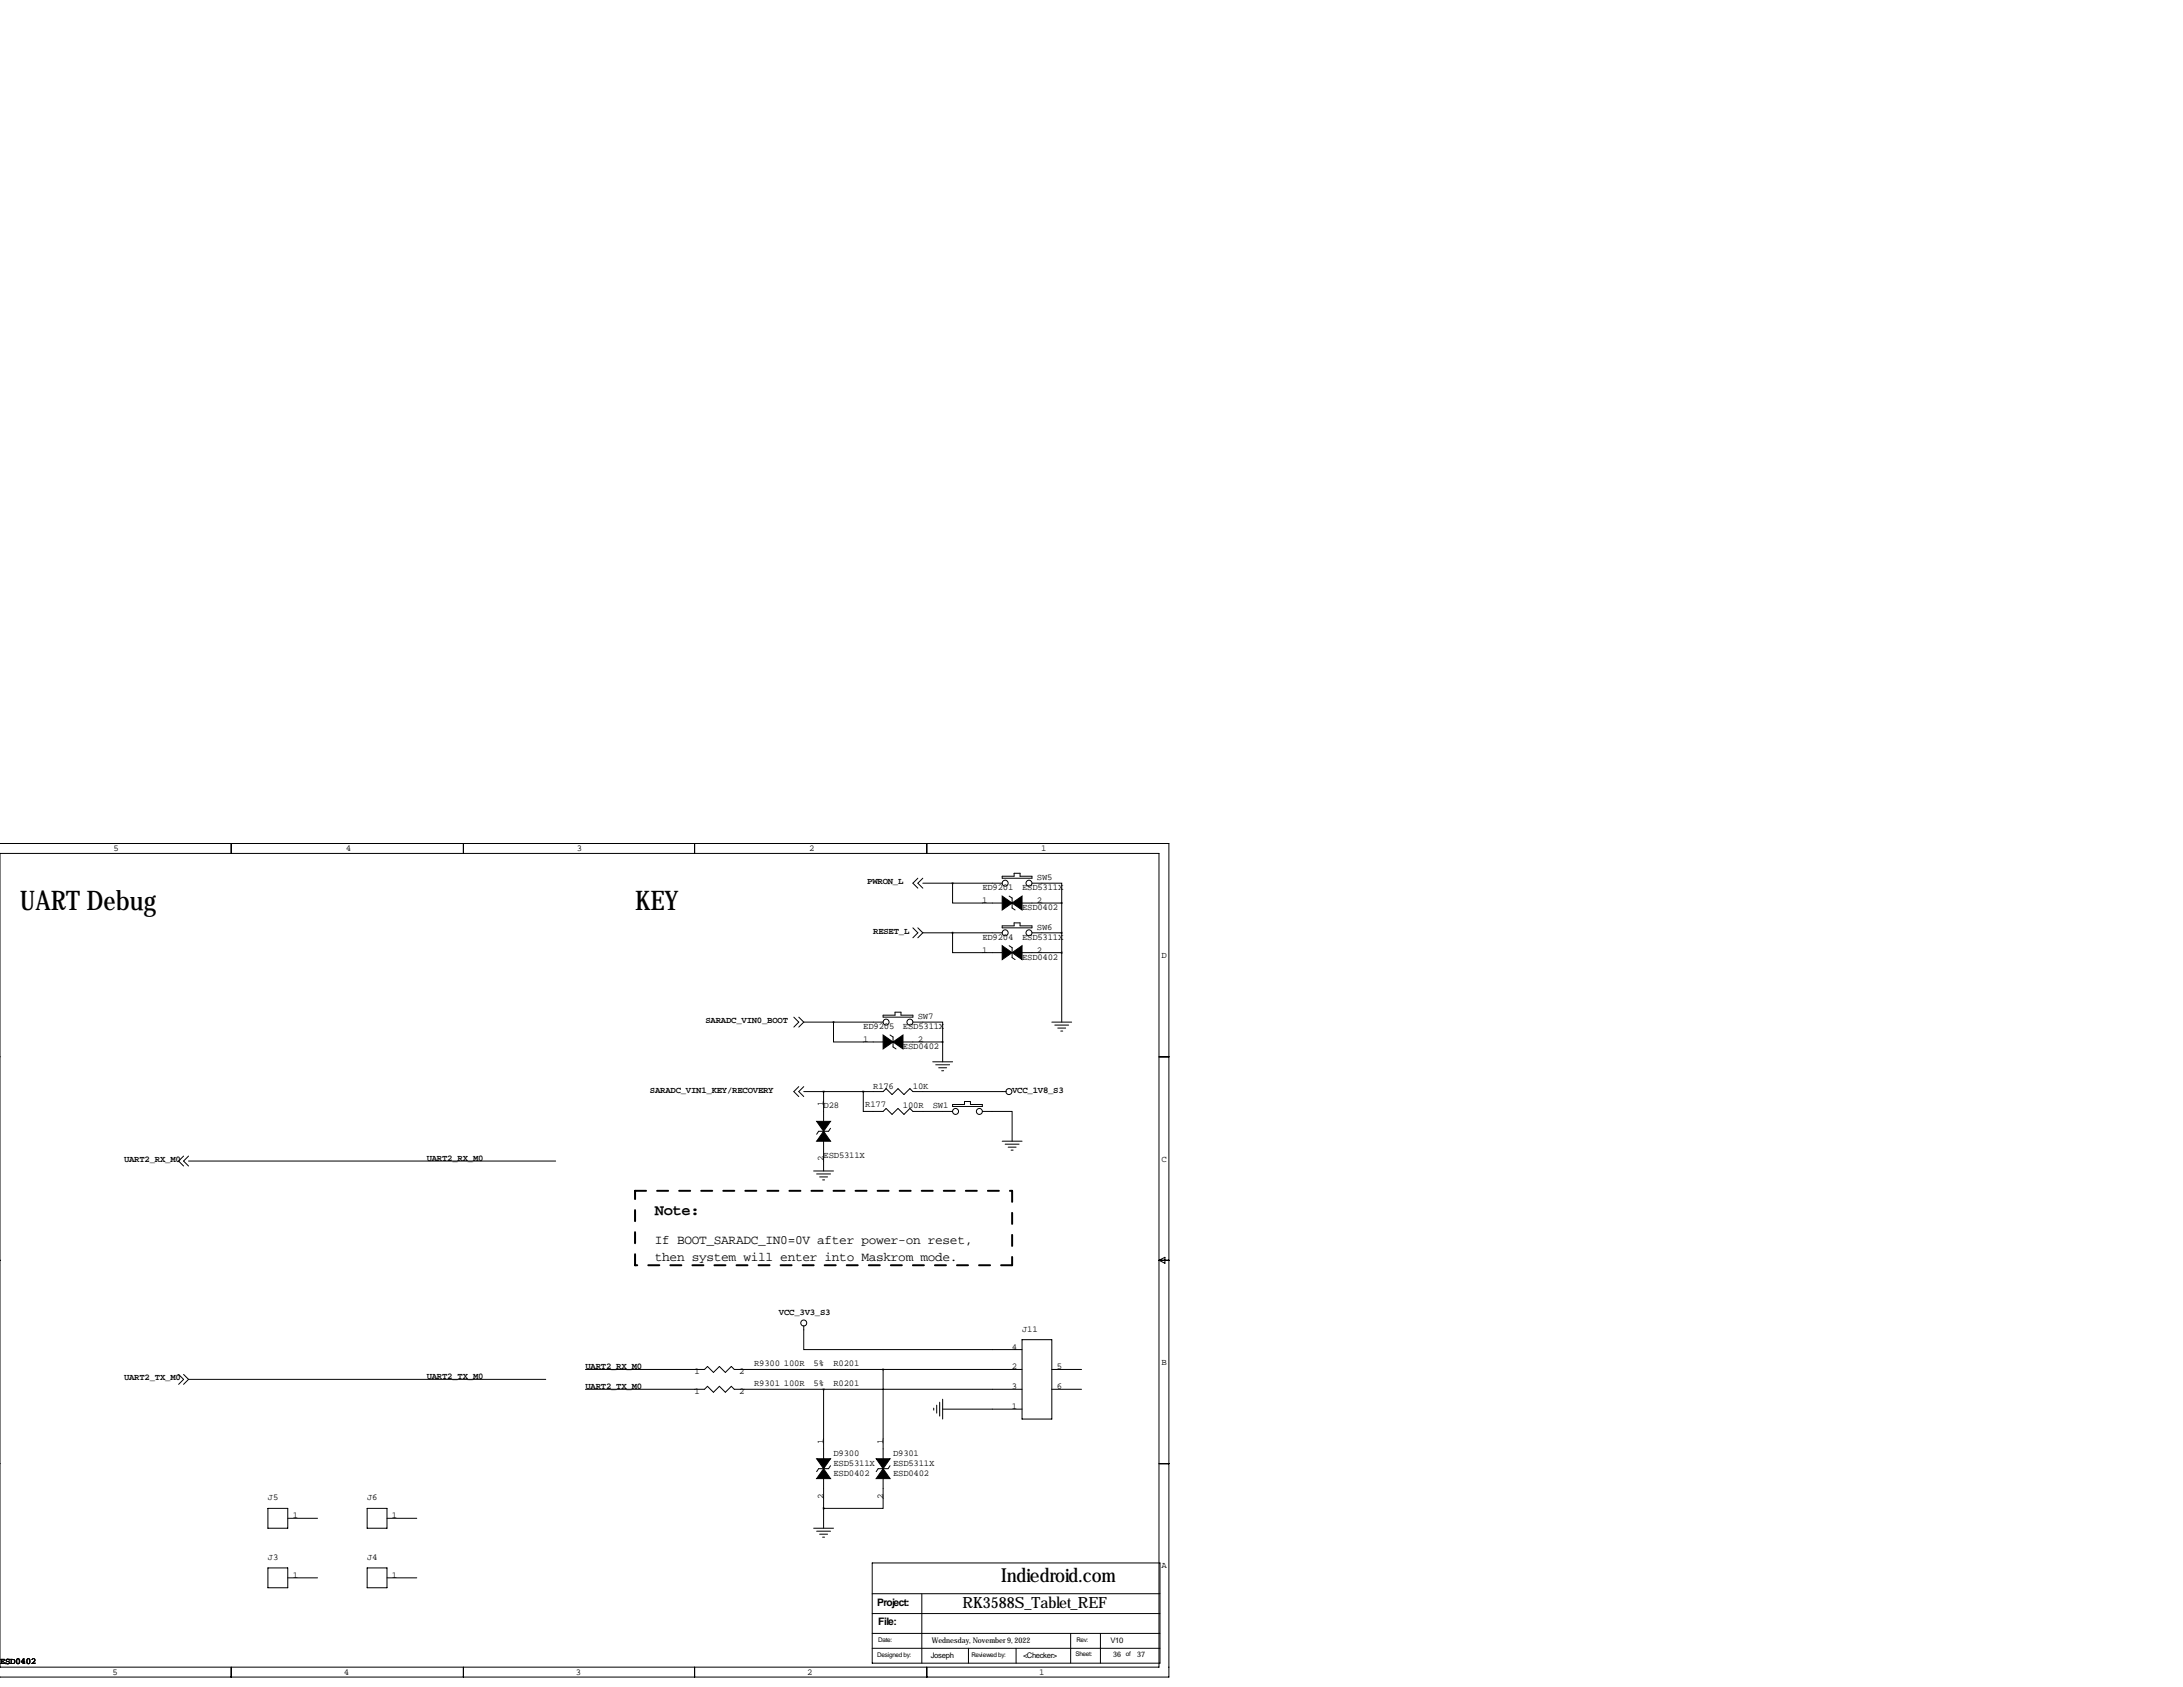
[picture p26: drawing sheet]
<svg xmlns="http://www.w3.org/2000/svg" width="559mm" height="432mm" viewBox="0 0 559 432" stroke-linecap="round" stroke-linejoin="round" font-family="sans-serif">
<defs><g id="words">
<g font-size="6.9">
<text x="5.1" y="232.9">UART Debug</text>
<text x="162.6" y="232.9">KEY</text>
</g>
<text font-size="4.9" x="256.3" y="404.9">Indiedroid.com</text>
<g font-size="4">
<text x="167.6" y="310.9">Note:</text>
<text x="246.4" y="411.5">RK3588S_Tablet_REF</text>
</g>
<g font-size="3.3">
<text x="167.6" y="318.5">If BOOT_SARADC_IN0=0V after power-on reset,</text>
<text x="167.6" y="322.7">then system will enter into Maskrom mode.</text>
</g>
<g font-size="2.6">
<text x="224.5" y="411">Project:</text>
<text x="224.8" y="416.1">File:</text>
</g>
<g font-size="2.3">
<text x="29.1" y="217.8">5</text>
<text x="88.5" y="217.8">4</text>
<text x="147.7" y="217.8">3</text>
<text x="207.1" y="217.8">2</text>
<text x="266.5" y="217.8">1</text>
<text x="222" y="226.3">PWRON_L</text>
<text x="251.5" y="227.8">ED9201</text>
<text x="261.6" y="227.8">ESD5311X</text>
<text x="265.4" y="225.3">SW5</text>
<text x="251.4" y="231.1">1</text>
<text x="261.6" y="232.9">ESD0402</text>
<text x="265.4" y="231.1">2</text>
<text x="223.5" y="239">RESET_L</text>
<text x="265.4" y="238">SW6</text>
<text x="251.4" y="243.8">1</text>
<text x="251.5" y="240.5">ED9204</text>
<text x="261.6" y="245.6">ESD0402</text>
<text x="261.6" y="240.5">ESD5311X</text>
<text x="265.4" y="243.8">2</text>
<text x="297.3" y="245.2">D</text>
<text x="180.6" y="261.9">SARADC_VIN0_BOOT</text>
<text x="221" y="263.4">ED9205</text>
<text x="231.1" y="263.4">ESD5311X</text>
<text x="234.9" y="260.9">SW7</text>
<text x="220.9" y="266.7">1</text>
<text x="231.1" y="268.5">ESD0402</text>
<text x="234.9" y="266.7">2</text>
<text x="166.4" y="279.7">SARADC_VIN1_KEY/RECOVERY</text>
<text x="223.5" y="278.6">R176</text>
<text x="233.7" y="278.6">10K</text>
<text x="259.1" y="279.7">VCC_1V8_S3</text>
<text x="210.8" y="283.2" transform="rotate(-90 210.8 283.2)">1</text>
<text x="210.8" y="283.7">D28</text>
<text x="221.5" y="283.5">R177</text>
<text x="231.1" y="283.7">100R</text>
<text x="238.8" y="283.7">SW1</text>
<text x="31.7" y="297.4">UART2_RX_M0</text>
<text x="109.2" y="297.2">UART2_RX_M0</text>
<text x="210.8" y="297.2" transform="rotate(-90 210.8 297.2)">2</text>
<text x="210.8" y="296.4">ESD5311X</text>
<text x="297.3" y="297.3">C</text>
<text x="199.4" y="336.5">VCC_3V3_S3</text>
<text x="261.6" y="340.9">J11</text>
<text x="259" y="345.4">4</text>
<text x="31.7" y="353.3">UART2_TX_M0</text>
<text x="109.2" y="353.1">UART2_TX_M0</text>
<text x="149.9" y="350.5">UART2_RX_M0</text>
<text x="177.8" y="351.8">1</text>
<text x="189.2" y="351.8">2</text>
<text x="193" y="349.8">R9300</text>
<text x="200.7" y="349.8">100R</text>
<text x="208.3" y="349.8">5%</text>
<text x="213.4" y="349.8">R0201</text>
<text x="259" y="350.5">2</text>
<text x="270.5" y="350.5">5</text>
<text x="297.3" y="349.4">B</text>
<text x="149.9" y="355.6">UART2_TX_M0</text>
<text x="177.8" y="356.9">1</text>
<text x="189.2" y="356.9">2</text>
<text x="193" y="354.8">R9301</text>
<text x="200.7" y="354.8">100R</text>
<text x="208.3" y="354.8">5%</text>
<text x="213.4" y="354.8">R0201</text>
<text x="259" y="355.6">3</text>
<text x="270.5" y="355.6">6</text>
<text x="259" y="360.7">1</text>
<text x="210.8" y="369.6" transform="rotate(-90 210.8 369.6)">1</text>
<text x="226.1" y="369.6" transform="rotate(-90 226.1 369.6)">1</text>
<text x="213.4" y="372.6">D9300</text>
<text x="213.4" y="377.7">ESD0402</text>
<text x="213.4" y="375.2">ESD5311X</text>
<text x="228.6" y="372.6">D9301</text>
<text x="228.6" y="377.7">ESD0402</text>
<text x="228.6" y="375.2">ESD5311X</text>
<text x="210.8" y="383.6" transform="rotate(-90 210.8 383.6)">2</text>
<text x="226.1" y="383.6" transform="rotate(-90 226.1 383.6)">2</text>
<text x="68.6" y="384">J5</text>
<text x="74.9" y="388.6">1</text>
<text x="94" y="384">J6</text>
<text x="100.3" y="388.6">1</text>
<text x="68.6" y="399.3">J3</text>
<text x="94" y="399.3">J4</text>
<text x="297.3" y="401.5">A</text>
<text x="74.9" y="403.9">1</text>
<text x="100.3" y="403.9">1</text>
<text x="0" y="426">ESD0402</text>
<text x="28.8" y="428.6">5</text>
<text x="88" y="428.6">4</text>
<text x="147.4" y="428.6">3</text>
<text x="206.6" y="428.6">2</text>
<text x="266" y="428.6">1</text>
</g>
<g font-size="2">
<text x="238.3" y="424.4">Joseph</text>
<text x="238.5" y="420.6">Wednesday, November 9, 2022</text>
<text x="261.9" y="424.4">&lt;Checker&gt;</text>
<text x="284.2" y="420.6">V10</text>
<text x="285" y="424.2">36</text>
<text x="291.1" y="424.2">37</text>
</g>
<g font-size="1.6">
<text x="224.5" y="424.2">Designed by:</text>
<text x="224.8" y="420.4">Date:</text>
<text x="248.7" y="424.2">Reviewed by:</text>
<text x="275.3" y="423.9">Sheet:</text>
<text x="275.6" y="420.4">Rev:</text>
<text x="288.2" y="423.9">of</text>
</g>
</g></defs>
<path d="M162.6 304.8h96.5M259.1 304.8v19M162.6 323.8v-19M259.1 323.8h-96.5" fill="none" stroke="#000" stroke-width=".51" stroke-dasharray="2.8 2.8"/>
<g fill="none" stroke="#000" stroke-width=".26">
<path d="M0 215.9h299.2v213.4h-299.3M0 218.4h296.7v208.3h-296.7zM59.2 215.9v2.5M118.6 215.9v2.5M177.8 215.9v2.5M237.2 215.9v2.5M233.7 237.5l1.2 1.3-1.2 1.2M234.9 224.8l-1.2 1.3 1.2 1.2M234.9 237.5l1.3 1.3M236.2 226.1h20.3M236.2 238.8h20.3M236.2 224.8l-1.3 1.3 1.3 1.2"/>
<path d="M236.2 238.8l-1.3 1.2M243.8 238.8v5h12.7M243.8 226.1v5h12.7M256.5 224.3h3.1v-.8h1.5v.8h3.1v.5h-7.7zM256.5 237h3.1v-.8h1.5v.8h3.1v.5h-7.7zM258.3 229.4l.8 .5v2.5l.7 .5M261.6 231.1h10.2M264.2 226.1h7.6v5M264.2 238.8h7.6M271.8 231.1v30.5M226.1 259.8h3v-.7h1.5v.7h3.1v.5h-7.6zM258.3 242.1l.8 .5v2.5l.7 .5"/>
<path d="M261.6 243.8h10.2M-.1 270.5h.1M203.2 260.3l1.3 1.3-1.3 1.3M204.5 260.3l1.2 1.3M204.5 278.1l-1.3 1.3 1.3 1.3M205.7 261.6h20.4M205.7 279.4h20.4l.7-.8 1.5 1.6 1.6-1.6 1.5 1.6 1.5-1.6 .8 .8h23.9M205.7 261.6l-1.2 1.3M205.7 278.1l-1.2 1.3 1.2 1.3M210.8 279.4v7.6M213.4 261.6v5.1h12.7M221 279.4v5.1h5.1l.7-.8 1.5 1.5 1.6-1.5 1.5 1.5 1.5-1.5 .8 .8h10.1"/>
<path d="M227.8 264.9l.8 .5v2.6l.8 .5M231.1 266.7h10.2M233.7 261.6h7.6v5.1M238.8 271.8h5M239.5 272.5h3.6M240.3 273.3h2M241 274.1h.6M241.3 266.7v5.1M269.2 261.6h5.1M270 262.4h3.6M270.8 263.1h2M271.5 263.9h.5"/>
<path d="M296.7 270.5h2.5M47 295.9l-1.3 1.3 1.3 1.2M48.3 295.9l-1.3 1.3 1.3 1.2M48.3 297.2h93.9M208.3 299.7h5.1M210.8 292.1v7.6M212.6 288.8l-.5 .8h-2.6l-.5 .7M243.8 282.7h3.1v-.8h1.5v.8h3.1v.5h-7.7zM251.5 284.5h7.6v7.6M256.5 292.1h5.1M257.3 292.9h3.6M258.1 293.6h2"/>
<path d="M258.8 294.4h.5M209 300.5h3.6M209.8 301.2h2M210.6 302h.5M-.1 322.6h.1M205.7 339.3v6.1h55.9M296.7 322.6h2.5M296.7 322.6l1.5-.8v1.5zM45.7 351.8l1.3 1.3-1.3 1.2M47 351.8l1.3 1.3M48.3 353.1l-1.3 1.2M48.3 353.1h91.4"/>
<path d="M149.9 350.5h30.4l.8-.7 1.5 1.5 1.5-1.5 1.6 1.5 1.5-1.5 .8 .7h73.6M149.9 355.6h30.4l.8-.8 1.5 1.6 1.5-1.6 1.6 1.6 1.5-1.6 .8 .8h73.6M210.8 355.6v17.8M226.1 350.5v22.9M239.8 359.7v2M240.5 358.9v3.6M241.3 358.1v5.1M261.6 342.9h7.6v20.3h-7.6zM269.2 350.5h7.7M269.2 355.6h7.7M-.1 374.6h.1M210.8 378.5v12.7"/>
<path d="M212.6 375.2l-.5 .7h-2.6l-.5 .8M226.1 378.5v7.6h-15.3M227.8 375.2l-.5 .7h-2.5l-.5 .8M239 360.4v.5M241.3 360.7h20.3M296.7 374.6h2.5M68.6 386.1h5.1v5.1h-5.1zM73.7 388.6h7.6M94 386.1h5.1v5.1h-5.1zM99.1 388.6h7.6M208.3 391.2h5.1M209 391.9h3.6"/>
<path d="M209.8 392.7h2M210.6 393.4h.5M68.6 401.3h5.1v5.1h-5.1zM73.7 403.9h7.6M94 401.3h5.1v5.1h-5.1zM99.1 403.9h7.6M223.3 407.9h73.6M223.3 400h73.6v25.7h-73.6zM223.3 413h73.6M223.3 418.1h73.6M236 407.9v17.8M274.1 418.1v7.6"/>
<path d="M281.7 418.1v7.6M59.2 426.7v2.6M118.6 426.7v2.6M177.8 426.7v2.6M223.3 421.9h73.6M237.2 426.7v2.6M247.9 421.9v3.8M260.1 421.9v3.8"/>
<circle cx="257.3" cy="238.8" r=".76"/>
<circle cx="257.3" cy="226.1" r=".76"/>
<circle cx="263.4" cy="238.8" r=".76"/>
<circle cx="263.4" cy="226.1" r=".76"/>
<circle cx="226.8" cy="261.6" r=".76"/>
<circle cx="232.9" cy="261.6" r=".76"/>
<circle cx="258.3" cy="279.4" r=".76"/>
<circle cx="244.6" cy="284.5" r=".76"/>
<circle cx="250.7" cy="284.5" r=".76"/>
<circle cx="205.7" cy="338.6" r=".76"/>
</g>
<path d="M256.5 229.4l2.6 1.7-2.6 1.8zM259.1 231.1l2.5-1.7v3.5zM256.5 242.1l2.6 1.7-2.6 1.8zM259.1 243.8l2.5-1.7v3.5zM226.1 264.9l2.5 1.8-2.5 1.8zM228.6 266.7l2.5-1.8v3.6zM209 287h3.6l-1.8 2.6zM210.8 289.6l1.8 2.5h-3.6zM209 373.4h3.6l-1.8 2.5zM210.8 375.9l1.8 2.6h-3.6zM224.3 373.4h3.5l-1.7 2.5zM226.1 375.9l1.7 2.6h-3.5z" fill="#000" stroke="#000" stroke-width=".26"/>
<path d="M213.3 261.6a.05 .05 0 0 0 .1 0 .05 .05 0 0 0-.1 0zM243.8 238.8a.05 .05 0 0 0 .1 0 .05 .05 0 0 0-.1 0zM243.8 226.1a.05 .05 0 0 0 .1 0 .05 .05 0 0 0-.1 0zM226 350.5a.05 .05 0 0 0 .1 0 .05 .05 0 0 0-.1 0z" fill="#000" stroke="#000" stroke-width=".51"/>
<use href="#words"/>
</svg>
